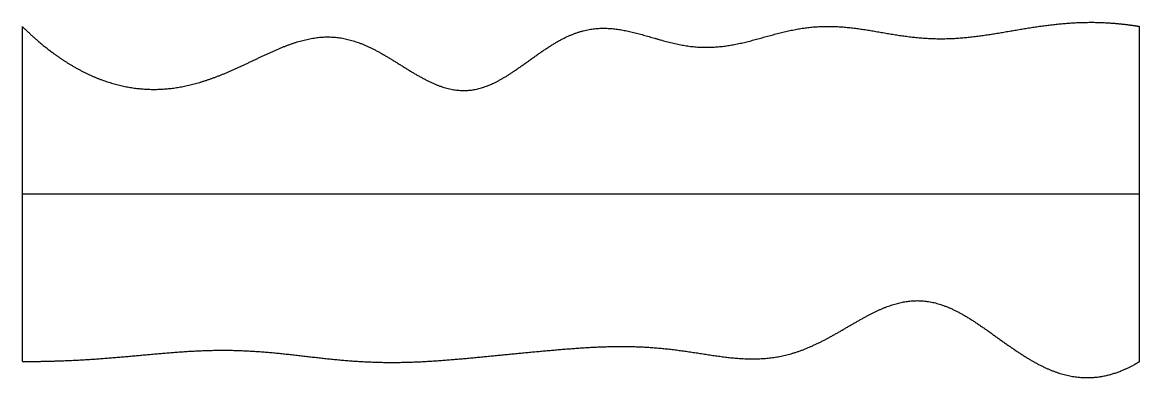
# Model space of a CAD drawing. Header units: millimetres. Extents: x 0 to 10, y -0.1 to 3.
import ezdxf

# ---------------------------------------------------------------- set-up
doc = ezdxf.new("R2010")
doc.units = ezdxf.units.MM
doc.layers.get('0').update_dxf_attribs({"linetype": 'CONTINUOUS'})

msp = doc.modelspace()

# ---------------------------------------------------------------- linework, layer by layer
for points in [[(0, 3), (0.037, 2.963), (0.112, 2.892), (0.225, 2.795), (0.377, 2.684), (0.569, 2.575), (0.764, 2.496), (0.961, 2.447), (1.16, 2.429), (1.361, 2.442), (1.563, 2.486), (1.766, 2.556), (1.969, 2.647), (2.172, 2.748), (2.375, 2.839), (2.577, 2.902), (2.778, 2.919), (2.979, 2.879), (3.179, 2.786), (3.377, 2.66), (3.574, 2.534), (3.769, 2.441), (3.963, 2.408), (4.155, 2.45), (4.346, 2.555), (4.538, 2.696), (4.731, 2.838), (4.927, 2.945), (5.126, 2.995), (5.327, 2.985), (5.53, 2.935), (5.735, 2.87), (5.939, 2.819), (6.143, 2.804), (6.346, 2.827), (6.548, 2.877), (6.749, 2.937), (6.951, 2.985), (7.153, 3.007), (7.356, 3), (7.559, 2.971), (7.763, 2.933), (7.967, 2.901), (8.17, 2.886), (8.374, 2.891), (8.577, 2.914), (8.78, 2.948), (8.983, 2.984), (9.186, 3.015), (9.389, 3.035), (9.592, 3.041), (9.755, 3.033), (9.878, 3.019), (9.959, 3.007), (10, 3)], [(0, 0), (0, 0.12), (0, 0.36), (0, 0.72), (0, 1.2), (0, 1.8), (0, 2.28), (0, 2.64), (0, 2.88), (0, 3)], [(10, 0), (10, 0.12), (10, 0.36), (10, 0.72), (10, 1.2), (10, 1.8), (10, 2.28), (10, 2.64), (10, 2.88), (10, 3)], [(0, 1.5), (0.4, 1.5), (1.2, 1.5), (2.4, 1.5), (4, 1.5), (6, 1.5), (7.6, 1.5), (8.8, 1.5), (9.6, 1.5), (10, 1.5)], [(0, 0), (0.04, 0), (0.121, 0), (0.242, 0.002), (0.403, 0.007), (0.605, 0.018), (0.807, 0.033), (1.009, 0.051), (1.211, 0.07), (1.412, 0.087), (1.614, 0.099), (1.816, 0.103), (2.017, 0.097), (2.219, 0.082), (2.42, 0.061), (2.622, 0.036), (2.823, 0.014), (3.025, -0.002), (3.226, -0.01), (3.428, -0.009), (3.63, 0), (3.832, 0.015), (4.034, 0.033), (4.236, 0.053), (4.437, 0.073), (4.639, 0.092), (4.84, 0.11), (5.041, 0.125), (5.242, 0.135), (5.444, 0.136), (5.646, 0.127), (5.848, 0.106), (6.05, 0.075), (6.253, 0.042), (6.456, 0.019), (6.658, 0.02), (6.859, 0.054), (7.059, 0.126), (7.257, 0.231), (7.452, 0.349), (7.646, 0.459), (7.839, 0.535), (8.031, 0.559), (8.221, 0.523), (8.412, 0.432), (8.604, 0.304), (8.796, 0.161), (8.991, 0.026), (9.187, -0.081), (9.386, -0.144), (9.588, -0.157), (9.751, -0.122), (9.875, -0.071), (9.958, -0.026), (10, 0)]]:
    msp.add_open_spline(points, degree=5)

doc.saveas('drawing.dxf')
